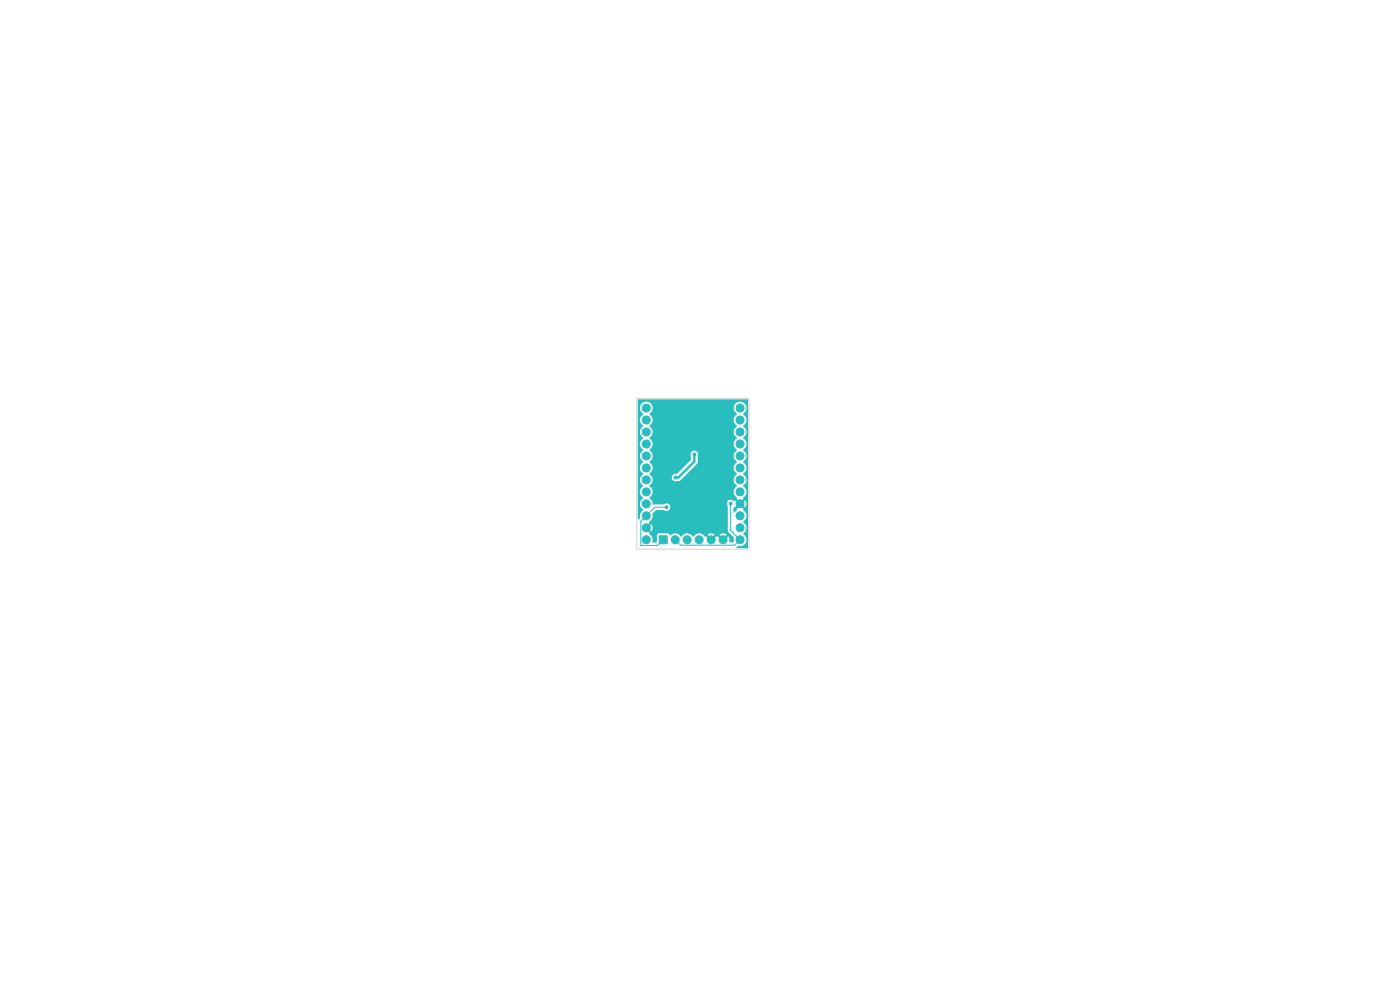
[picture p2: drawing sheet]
<svg xmlns="http://www.w3.org/2000/svg" width="297mm" height="210mm" viewBox="0 0 297 210" stroke-linecap="round" stroke-linejoin="round" font-family="sans-serif">
<g fill="#28bebe" stroke="#28bebe" stroke-width=".21">
<path d="M139.8 113.7h1.8v1.7h-1.8z"/>
<circle cx="157" cy="86.6" r=".85"/>
<circle cx="157" cy="89.1" r=".85"/>
<circle cx="157" cy="91.6" r=".85"/>
<circle cx="157" cy="94.2" r=".85"/>
<circle cx="157" cy="96.7" r=".85"/>
<circle cx="157" cy="99.3" r=".85"/>
<circle cx="157" cy="101.8" r=".85"/>
<circle cx="157" cy="104.3" r=".85"/>
<circle cx="157" cy="106.9" r=".85"/>
<circle cx="157" cy="109.4" r=".85"/>
<circle cx="157" cy="112" r=".85"/>
<circle cx="157" cy="114.5" r=".85"/>
<circle cx="137.1" cy="114.5" r=".85"/>
<circle cx="137.1" cy="112" r=".85"/>
<circle cx="137.1" cy="109.4" r=".85"/>
<circle cx="137.1" cy="106.9" r=".85"/>
<circle cx="137.1" cy="104.3" r=".85"/>
<circle cx="137.1" cy="101.8" r=".85"/>
<circle cx="137.1" cy="99.3" r=".85"/>
<circle cx="137.1" cy="96.7" r=".85"/>
<circle cx="137.1" cy="94.2" r=".85"/>
<circle cx="137.1" cy="91.6" r=".85"/>
<circle cx="137.1" cy="89.1" r=".85"/>
<circle cx="137.1" cy="86.6" r=".85"/>
<circle cx="143.2" cy="114.5" r=".85"/>
<circle cx="145.8" cy="114.5" r=".85"/>
<circle cx="148.3" cy="114.5" r=".85"/>
<circle cx="150.9" cy="114.5" r=".85"/>
<circle cx="153.4" cy="114.5" r=".85"/>
<circle cx="147.3" cy="96.4" r=".3"/>
<circle cx="143.3" cy="101.3" r=".3"/>
<circle cx="150" cy="98.4" r=".3"/>
<circle cx="141.4" cy="110.4" r=".3"/>
<circle cx="152.8" cy="110.4" r=".3"/>
<circle cx="144.9" cy="111.8" r=".3"/>
<circle cx="142.3" cy="98.5" r=".3"/>
<circle cx="147.1" cy="101.5" r=".3"/>
<circle cx="152.5" cy="104.4" r=".3"/>
<circle cx="141.4" cy="107.6" r=".3"/>
<circle cx="155" cy="106.8" r=".3"/>
</g>
<path d="M147.3 96.4v1.5l-3.4 3.4h-.6" fill="none" stroke="#28bebe" stroke-width=".5"/>
<path d="M141.4 107.6h-2.5l-3 3 .1 5.1h3.5l1.2-1.2M155 106.8v5.7l2 2-1.2 1.2h-11.4l-1.2-1.2" fill="none" stroke="#28bebe" stroke-width=".21"/>
<g fill="#28bebe">
<path d="M135.3 84.8h23.4v31.4l-.1 .1h-2.3v-.2a.89 .89 0 0 1 1-.3 1.41 1.41 0 0 0 1-1.2 1.41 1.41 0 0 0-.7-1.4 1.48 1.48 0 0 0 0-2.5 1.48 1.48 0 0 0 0-2.6l.2-.1-.7-.6 .4-.4 .7 .6a1.34 1.34 0 0 0-.1-1.5l-.6 .7-.4-.4 .7-.6-.2-.1a1.6 1.6 0 0 0 .3-2.4l-.3-.2a1.6 1.6 0 0 0 .3-2.3l-.3-.2a1.6 1.6 0 0 0 .3-2.4l-.3-.1a1.6 1.6 0 0 0 .3-2.4l-.3-.2a1.6 1.6 0 0 0 .3-2.4l-.3-.1a1.6 1.6 0 0 0 .3-2.4l-.3-.2a1.6 1.6 0 0 0 .3-2.3l-.3-.2a1.6 1.6 0 0 0 .3-2.4 1.39 1.39 0 0 0-2.1 .3 1.39 1.39 0 0 0 .6 2 1.48 1.48 0 0 0 0 2.6 1.48 1.48 0 0 0 0 2.5 1.48 1.48 0 0 0 0 2.6 1.48 1.48 0 0 0 0 2.5 1.48 1.48 0 0 0 0 2.5 1.48 1.48 0 0 0 0 2.6 1.48 1.48 0 0 0 0 2.5l-.2 .2 .7 .6-.4 .4-.6-.7-.1 .2a.87 .87 0 0 0-1.3-.1 .87 .87 0 0 0-.1 1.2v5.2l1.3 1.5-.1 .9h-.9v-.8l-.2-.5-.6 .7-.4-.4 .6-.7a1.34 1.34 0 0 0-1.5 .1l.7 .6-.4 .4-.6-.7-.2 .2-.1-.2-.7 .7-.3-.4 .6-.6a1.33 1.33 0 0 0-1.5 0l.6 .6-.3 .4-.7-.7v.2a1.6 1.6 0 0 0-2.1-.6l-.6 .6a1.48 1.48 0 0 0-2.5 0 1.52 1.52 0 0 0-2.4-.3l-.4-.4h-2l-.3 .3-.1 1.5-.8 .1-.1-.2a1.5 1.5 0 0 0-.7-1.7l.2-.1-.7-.7 .4-.3 .7 .6a1.34 1.34 0 0 0-.1-1.5l-.6 .6-.4-.3 .7-.7h-.2a1.91 1.91 0 0 0 .7-1.9l.8-.7h1.6a.82 .82 0 0 0 1.2 0 .82 .82 0 0 0 0-1.2 .82 .82 0 0 0-1.2 0l-2.3 .1-.2-.9-.6-.5a1.6 1.6 0 0 0 .3-2.4l-.3-.2 .1-.1a1.35 1.35 0 0 0 .5-1.8h4.2v.2a.82 .82 0 0 0 1.1 .7l.8-.2 3.5-3.5 .2-.4v-1.3a.81 .81 0 0 0-.8-1.1 .81 .81 0 0 0-.8 1.1v.9l-3 2.9a.8 .8 0 0 0-1 .7h-4.2l-.6-.7a1.48 1.48 0 0 0 0-2.5 1.48 1.48 0 0 0 0-2.6 1.48 1.48 0 0 0 0-2.5 1.48 1.48 0 0 0 0-2.5 1.48 1.48 0 0 0 0-2.6 1.39 1.39 0 0 0 .5-2.1 1.39 1.39 0 0 0-2.2 0 1.39 1.39 0 0 0 .5 2.1 1.48 1.48 0 0 0 0 2.6 1.48 1.48 0 0 0 0 2.5 1.48 1.48 0 0 0 0 2.6 1.48 1.48 0 0 0 0 2.5 1.48 1.48 0 0 0 0 2.5 1.48 1.48 0 0 0 0 2.6 1.48 1.48 0 0 0 0 2.5 1.48 1.48 0 0 0 0 2.6l-.1 .1a1.53 1.53 0 0 0-.6 1.6l-.5 .2z"/>
<path d="M155.6 107.6h.3l.6-.6 .4 .4-.7 .6 .1 .2-.6 .6-.1-.1z"/>
</g>
<path d="M135.1 84.5h23.8v32h-23.8z" fill="none" stroke="#d0d2cd" stroke-width=".21"/>
</svg>
